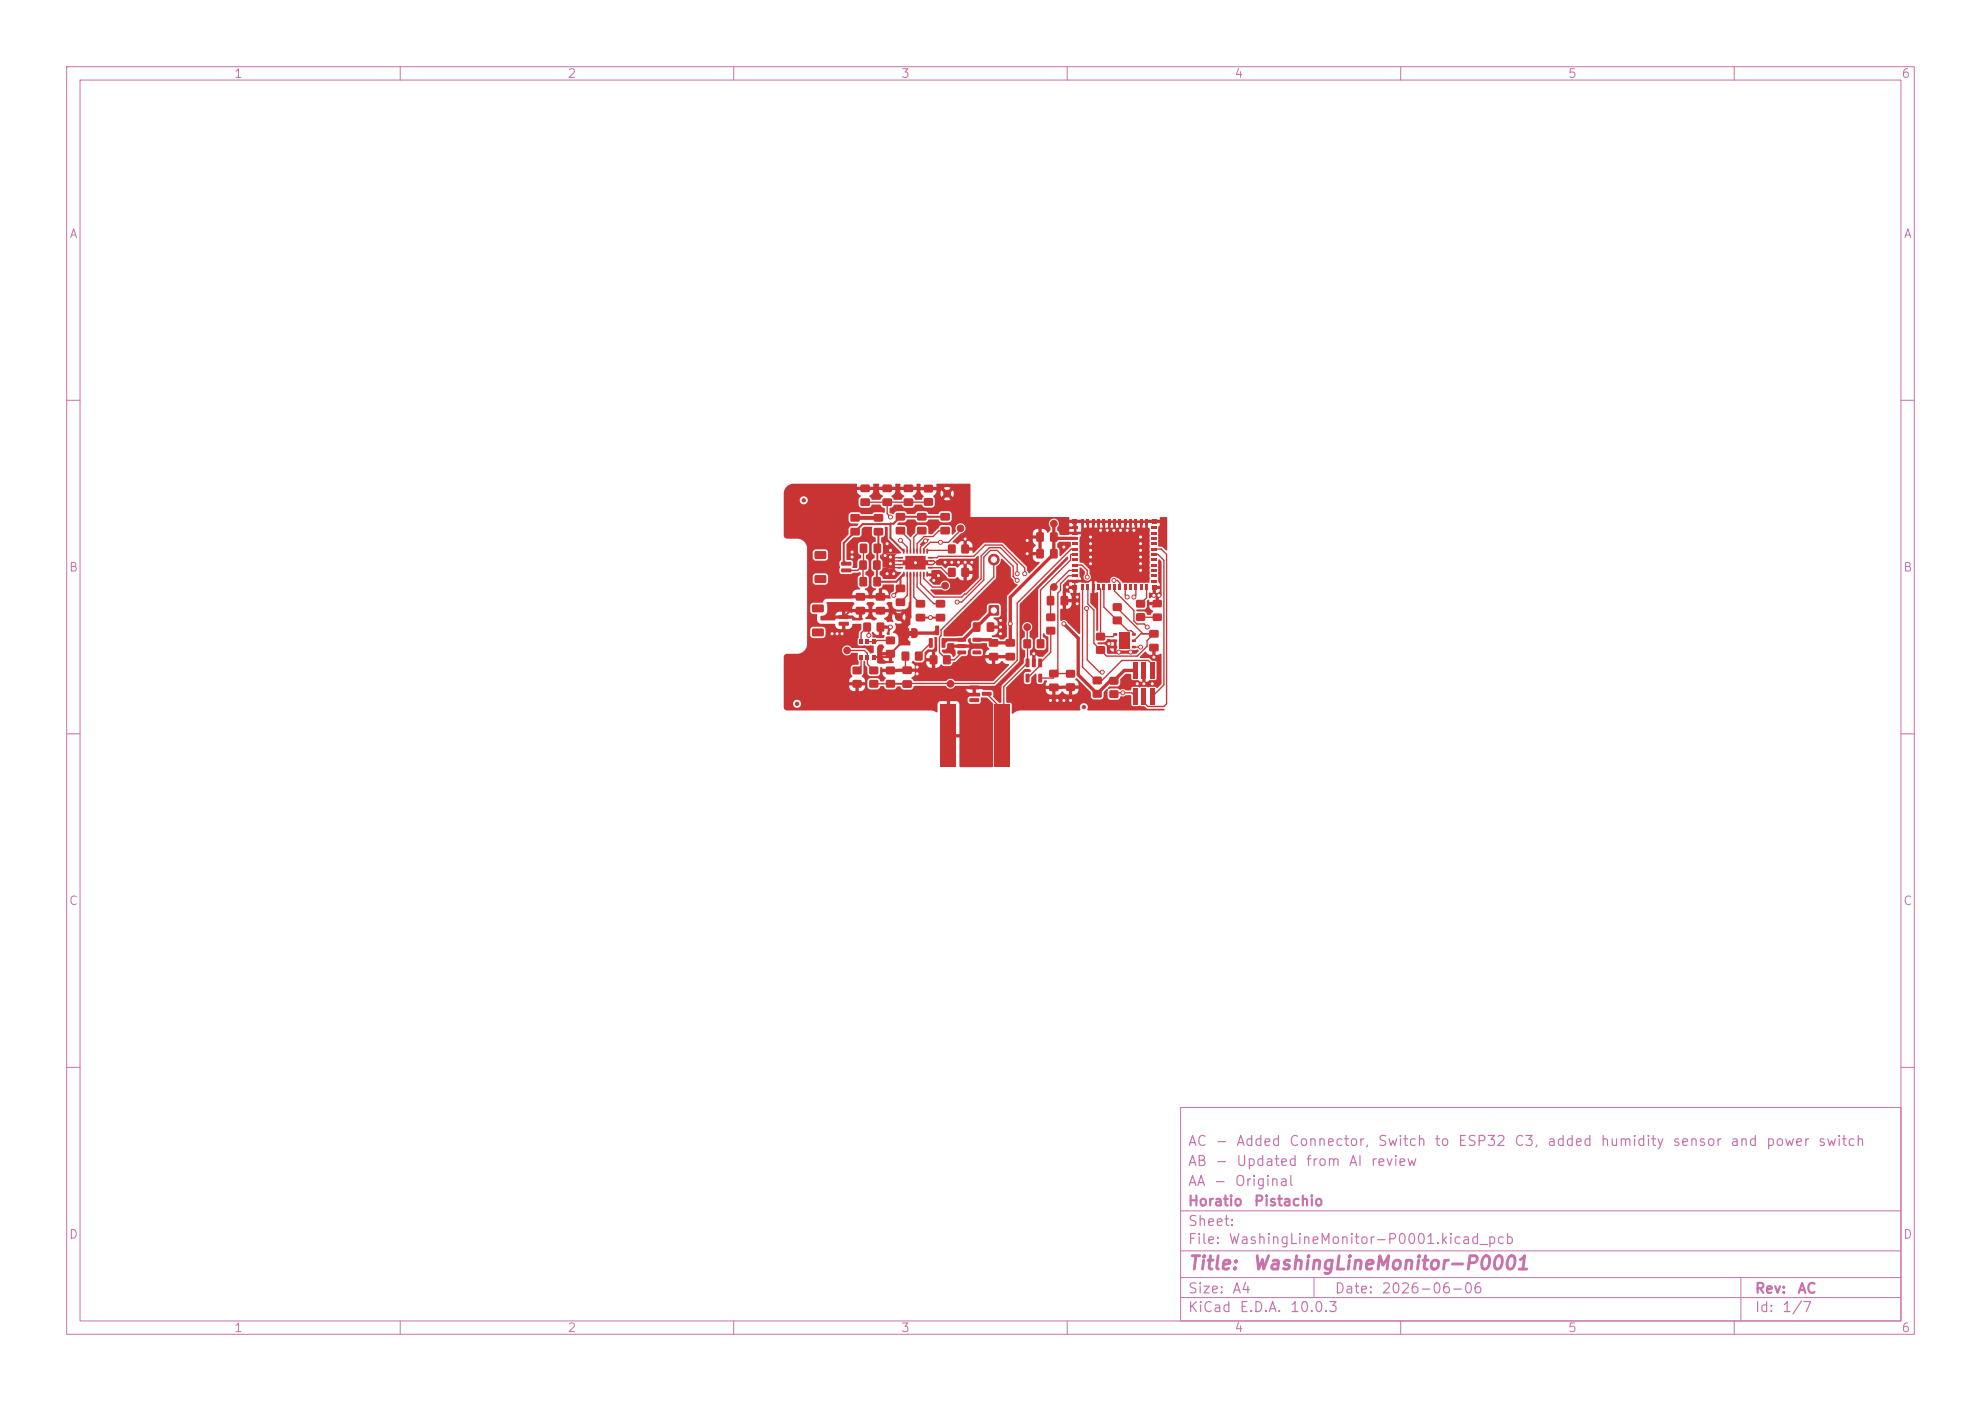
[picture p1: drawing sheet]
<svg xmlns="http://www.w3.org/2000/svg" width="297mm" height="210mm" viewBox="0 0 297 210" stroke-linecap="round" stroke-linejoin="round" font-family="sans-serif">
<defs><g id="words">
<g font-size="2" fill="#c872ab">
<text x="178" y="190.8">Title:</text>
<text x="187.7" y="190.8">WashingLineMonitor-P0001</text>
</g>
<g font-size="1.5" fill="#c872ab">
<text x="178" y="172.2">AC</text>
<text x="182.1" y="172.2">-</text>
<text x="185.2" y="172.2">Added</text>
<text x="193.2" y="172.2">Connector,</text>
<text x="206.5" y="172.2">Switch</text>
<text x="215" y="172.2">to</text>
<text x="218.5" y="172.2">ESP32</text>
<text x="226.9" y="172.2">C3,</text>
<text x="231.8" y="172.2">added</text>
<text x="239.9" y="172.2">humidity</text>
<text x="250.6" y="172.2">sensor</text>
<text x="259.3" y="172.2">and</text>
<text x="264.7" y="172.2">power</text>
<text x="272.5" y="172.2">switch</text>
<text x="178" y="178.2">AA</text>
<text x="178" y="175.2">AB</text>
<text x="181.9" y="178.2">-</text>
<text x="182.1" y="175.2">-</text>
<text x="185" y="178.2">Original</text>
<text x="185.2" y="175.2">Updated</text>
<text x="195.7" y="175.2">from</text>
<text x="202.1" y="175.2">AI</text>
<text x="205.4" y="175.2">review</text>
<text x="178" y="184.2">Sheet:</text>
<text x="178" y="181.2">Horatio</text>
<text x="187.9" y="181.2">Pistachio</text>
<text x="178" y="186.9">File:</text>
<text x="184.1" y="186.9">WashingLineMonitor-P0001.kicad_pcb</text>
<text x="178" y="197.1">KiCad</text>
<text x="178" y="194.3">Size:</text>
<text x="184.7" y="194.3">A4</text>
<text x="185.7" y="197.1">E.D.A.</text>
<text x="193.3" y="197.1">10.0.3</text>
<text x="200" y="194.3">Date:</text>
<text x="207" y="194.3">2026-06-06</text>
<text x="263" y="194.3">Rev:</text>
<text x="263" y="197.1">Id:</text>
<text x="267.1" y="197.1">1/7</text>
<text x="269.4" y="194.3">AC</text>
</g>
<g font-size="1.3" fill="#c872ab">
<text x="35" y="12">1</text>
<text x="85" y="12">2</text>
<text x="135" y="12">3</text>
<text x="185" y="12">4</text>
<text x="235" y="12">5</text>
<text x="285" y="12">6</text>
<text x="10.3" y="36">A</text>
<text x="285.4" y="36">A</text>
<text x="10.3" y="86">B</text>
<text x="285.3" y="86">B</text>
<text x="10.3" y="136">C</text>
<text x="285.3" y="136">C</text>
<text x="10.3" y="186">D</text>
<text x="285.3" y="186">D</text>
<text x="35" y="200">1</text>
<text x="85" y="200">2</text>
<text x="135" y="200">3</text>
<text x="185" y="200">4</text>
<text x="235" y="200">5</text>
<text x="285" y="200">6</text>
</g>
</g></defs>
<g fill="none" stroke="#c872ab" stroke-width=".15">
<path d="M10 10h277v190h-277zM12 12h273v186h-273zM60 10v2M110 10v2M160 10v2M210 10v2M260 10v2M10 60h2M285 60h2M10 110h2M285 110h2M10 160h2"/>
<path d="M177 166h108v32h-108zM285 160h2M60 198v2M110 198v2M160 198v2M177 194.5h108M177 191.5h108M177 187.5h108M177 181.5h108M197 191.5v3M210 198v2M260 198v2"/>
<path d="M261 191.5v6.5"/>
</g>
<g fill="#c83434">
<path d="M136.2 94.6h.5v.6h-.5z"/>
<path d="M153.5 95.9h1v1.2h-1z"/>
<path d="M155.5 95.9h1v1.2h-1z"/>
<path d="M157.5 82.3h1v1.4h-1z"/>
<path d="M155.4 82.3h1v1.4h-1z"/>
<path d="M128.3 88.9h1.4v1.1h-1.4z"/>
<path d="M128.3 91h1.4v1.1h-1.4z"/>
<path d="M128.9 81.5h1.1v1.4h-1.1z"/>
<path d="M131 81.5h1.1v1.4h-1.1z"/>
<path d="M164.4 96.9h1.2v1.1h-1.2z"/>
<path d="M164.4 94.9h1.2v1.1h-1.2z"/>
<path d="M141 79h1.4v1.1h-1.4z"/>
<path d="M141 76.9h1.4v1.1h-1.4z"/>
</g>
<circle cx="142.5" cy="102.5" r=".5" fill="#c83434" stroke="#c83434" stroke-width=".15"/>
<g fill="#c83434">
<path d="M157 89.4h1v1.3h-1z"/>
<path d="M159.1 89.4h1v1.3h-1z"/>
<path d="M157.3 100.4h1.4v1.1h-1.4z"/>
<path d="M157.3 102.5h1.4v1.1h-1.4z"/>
<path d="M135.3 102h1.4v1.1h-1.4z"/>
<path d="M135.3 99.9h1.4v1.1h-1.4z"/>
<path d="M132.9 95.5h1.2v1h-1.2z"/>
<path d="M132.9 97.5h1.2v1h-1.2z"/>
<path d="M138.6 74.7h1.2v1.1h-1.2z"/>
<path d="M138.6 72.7h1.2v1.1h-1.2z"/>
</g>
<circle cx="134.7" cy="92.5" r=".5" fill="#c83434" stroke="#c83434" stroke-width=".15"/>
<g fill="#c83434">
<path d="M132.9 102h1.2v1h-1.2z"/>
<path d="M132.9 100h1.2v1h-1.2z"/>
</g>
<circle cx="158" cy="88" r=".5" fill="#c83434" stroke="#c83434" stroke-width=".15"/>
<g fill="#c83434">
<path d="M134.7 85h.7v.2h-.7z"/>
<path d="M135.4 85.7h.2v.7h-.2z"/>
<path d="M135.9 85.7h.2v.7h-.2z"/>
<path d="M136.4 85.7h.2v.7h-.2z"/>
<path d="M136.9 85.7h.2v.7h-.2z"/>
<path d="M137.4 85.7h.2v.7h-.2z"/>
<path d="M137.9 85.7h.2v.7h-.2z"/>
<path d="M138.4 85.7h.2v.7h-.2z"/>
<path d="M138.9 85.7h.2v.7h-.2z"/>
<path d="M139.1 85h.7v.2h-.7z"/>
<path d="M139.1 83.5h.7v.2h-.7z"/>
<path d="M138.9 82.3h.2v.7h-.2z"/>
<path d="M138.4 82.3h.2v.7h-.2z"/>
<path d="M137.9 82.3h.2v.7h-.2z"/>
<path d="M137.4 82.3h.2v.7h-.2z"/>
<path d="M136.9 82.3h.2v.7h-.2z"/>
<path d="M136.4 82.3h.2v.7h-.2z"/>
<path d="M135.9 82.3h.2v.7h-.2z"/>
<path d="M135.4 82.3h.2v.7h-.2z"/>
<path d="M134.7 83.5h.7v.2h-.7z"/>
<path d="M134.7 84.5h.6l.1 .2h-.7z"/>
<path d="M139.1 84.5h.7v.2h-.7z"/>
<path d="M135.7 83.3h3.1v.7h.4v.7h-.4v.7h-3.1v-.7h-.4v-.7h.4z"/>
<path d="M134.7 84h.6l.1 .1-.7 .1z"/>
<path d="M139.1 84h.7v.1l-.7 .1z"/>
<path d="M128.9 86.5h1v1.4h-1z"/>
<path d="M131 86.5h1v1.4h-1z"/>
<path d="M166.4 101.5h1.2v1.1h-1.2z"/>
<path d="M166.4 103.5h1.2v1.1h-1.2z"/>
<path d="M139.3 95.7l.4-.1 .1 .1v1.3v.1l-.5-.1z"/>
<path d="M141.2 95.7l.4-.1 .1 .1v1.3v.1l-.5-.1z"/>
<path d="M140.2 93.8h.4l.2 .1v1.2l-.1 .1-.5-.1z"/>
</g>
<circle cx="127" cy="97.5" r=".5" fill="#c83434" stroke="#c83434" stroke-width=".15"/>
<g fill="#c83434">
<path d="M130.7 95.8h.6v.7h-.6z"/>
<path d="M129.8 95.8h.5v.7h-.5z"/>
<path d="M128.8 95.8h.6v.7h-.6z"/>
<path d="M128.8 98.2h.6v.7h-.6z"/>
<path d="M129.8 98.2h.5v.7h-.5z"/>
<path d="M130.7 98.2h.6v.7h-.6z"/>
<path d="M134.3 89.8h1.4v1h-1.4z"/>
<path d="M134.3 87.7h1.4v1h-1.4z"/>
</g>
<circle cx="120.5" cy="75" r=".25" fill="#c83434" stroke="#c83434" stroke-width=".15"/>
<g fill="#c83434">
<path d="M137.3 90h1.4v1h-1.4z"/>
<path d="M137.3 92.1h1.4v1h-1.4z"/>
</g>
<g fill="#c83434" stroke="#c83434" stroke-width=".15">
<circle cx="162.5" cy="106" r=".25"/>
<circle cx="158" cy="78.5" r=".5"/>
<circle cx="154" cy="94" r=".5"/>
</g>
<g fill="#c83434">
<path d="M125.8 92.2h1.4l.1 .5-.2 .1h-1.3l-.1-.1z"/>
<path d="M125.8 93.2h1.4l.1 .5-.2 .1h-1.3l-.1-.1z"/>
<path d="M121.8 90.7l1.6-.1 .1 .3v.7l-.2 .2h-1.4l-.2-.2z"/>
<path d="M121.8 94.3l1.6-.1 .1 .3v.7l-.2 .2h-1.4l-.2-.2z"/>
<path d="M170.4 90h1.2v1h-1.2z"/>
<path d="M170.4 92h1.2v1h-1.2z"/>
<path d="M129 72.7h1.4v1h-1.4z"/>
<path d="M129 74.8h1.4v1h-1.4z"/>
<path d="M135.4 94.3l.3-.1h.6v1.5l-.6-.1-.3-.1-.1-.3z"/>
<path d="M136.6 94.2h.7l.3 .3v.7l-.3 .4-.7 .1z"/>
<path d="M157.5 79.8h1v1.4h-1z"/>
<path d="M155.4 79.8h1v1.4h-1z"/>
<path d="M128.9 84h1v1.4h-1z"/>
<path d="M130.9 84h1.1v1.4h-1.1z"/>
<path d="M159.9 102.5h1.2v1h-1.2z"/>
<path d="M159.9 100.5h1.2v1h-1.2z"/>
</g>
<g fill="#c83434" stroke="#c83434" stroke-width=".15">
<circle cx="142" cy="74" r=".5"/>
<circle cx="141.7" cy="87.8" r=".5"/>
</g>
<g fill="#c83434">
<path d="M163.9 103.5h1.2v1h-1.2z"/>
<path d="M163.9 101.5h1.2v1h-1.2z"/>
<path d="M127.5 79.2h1.4v1h-1.4z"/>
<path d="M127.5 77.1h1.4v1h-1.4z"/>
<path d="M139.4 98.3h1.1v1.2h-1.1z"/>
<path d="M141.4 98.3h1.1v1.2h-1.1z"/>
<path d="M143.6 95.6h1.2v.5l-.1 .1h-1.1l-.1-.1z"/>
<path d="M143.6 96.6h1.2v.5l-.1 .1-1.1-.1-.1-.1z"/>
<path d="M143.6 97.5h1.2v.5l-.1 .1h-1.1l-.1-.1z"/>
<path d="M145.8 97.5h1.2l.1 .5-.1 .1h-1.1l-.1-.1z"/>
<path d="M145.8 95.6h1.2l.1 .5-.1 .1h-1.1l-.1-.1z"/>
<path d="M172.3 94.5h1.4v1h-1.4z"/>
<path d="M172.3 96.6h1.4v1h-1.4z"/>
<path d="M156.9 94h1.3v1.1h-1.3z"/>
<path d="M156.9 92h1.3v1.1h-1.3z"/>
<path d="M131.5 93.4h1v1.2h-1z"/>
<path d="M129.5 93.4h1v1.2h-1z"/>
<path d="M155.7 98.7h.4l.1 .1v1.1v.1l-.5-.1z"/>
<path d="M154.7 98.7h.4l.2 .1v1.1l-.1 .1-.5-.1z"/>
<path d="M153.8 98.7h.4l.1 .1v1.1v.1l-.5-.1z"/>
<path d="M153.8 101h.4l.1 .1v1.1v.1l-.5-.1z"/>
<path d="M155.7 101h.4l.1 .1v1.1v.1l-.5-.1z"/>
<path d="M131.3 88.9h1.4v1.1h-1.4z"/>
<path d="M131.3 91h1.4v1.1h-1.4z"/>
<path d="M148.3 90.8h1.4v1.4h-1.4z"/>
</g>
<circle cx="149" cy="83.9" r=".8" fill="#c83434" stroke="#c83434" stroke-width=".15"/>
<g fill="#c83434">
<path d="M131 77.1h1.4v1h-1.4z"/>
<path d="M131 79.2h1.4v1h-1.4z"/>
<path d="M148 93.3h1v1.4h-1z"/>
<path d="M145.9 93.3h1v1.4h-1z"/>
<path d="M135.5 72.7h1.4v1h-1.4z"/>
<path d="M135.5 74.8h1.4v1h-1.4z"/>
<path d="M148.3 97.9h1.3v1.1h-1.3z"/>
<path d="M148.3 95.8h1.3v1.1h-1.3z"/>
<path d="M127.9 102h1.2v1h-1.2z"/>
<path d="M127.9 100h1.2v1h-1.2z"/>
<path d="M172.9 90h1.2v1h-1.2z"/>
<path d="M172.9 92h1.2v1h-1.2z"/>
<path d="M150.8 95.8h1.3v1.1h-1.3z"/>
<path d="M150.8 97.9h1.3v1.1h-1.3z"/>
</g>
<circle cx="144" cy="79.2" r=".5" fill="#c83434" stroke="#c83434" stroke-width=".15"/>
<g fill="#c83434">
<path d="M149.2 105.6h2.2v9.4h-2.2z"/>
<path d="M144.2 85.2h1v1.2h-1z"/>
<path d="M142.2 85.2h1v1.2h-1z"/>
<path d="M140.3 90h1.4v1h-1.4z"/>
<path d="M140.3 92.1h1.4v1h-1.4z"/>
<path d="M166.9 90.5h1.2v1h-1.2z"/>
<path d="M166.9 92.5h1.2v1h-1.2z"/>
<path d="M137.5 79h1.4v1.1h-1.4z"/>
<path d="M137.5 76.9h1.4v1.1h-1.4z"/>
<path d="M160.8 78.9h.8v.4h-.8z"/>
<path d="M160.8 79.7h.8v.4h-.8z"/>
<path d="M160.8 80.5h.8v.4h-.8z"/>
<path d="M160.8 81.3h.8v.4h-.8z"/>
<path d="M160.8 82.1h.8v.4h-.8z"/>
<path d="M160.8 82.9h.8v.4h-.8z"/>
<path d="M160.8 83.7h.8v.4h-.8z"/>
<path d="M160.8 84.5h.8v.4h-.8z"/>
<path d="M160.8 85.3h.8v.4h-.8z"/>
<path d="M160.8 86.1h.8v.4h-.8z"/>
<path d="M160.8 86.9h.8v.4h-.8z"/>
<path d="M162.1 87.6h.4v.8h-.4z"/>
<path d="M162.9 87.6h.4v.8h-.4z"/>
<path d="M163.7 87.6h.4v.8h-.4z"/>
<path d="M164.5 87.6h.4v.8h-.4z"/>
<path d="M165.3 87.6h.4v.8h-.4z"/>
<path d="M166.1 87.6h.4v.8h-.4z"/>
<path d="M166.9 87.6h.4v.8h-.4z"/>
<path d="M167.7 87.6h.4v.8h-.4z"/>
<path d="M168.5 87.6h.4v.8h-.4z"/>
<path d="M169.3 87.6h.4v.8h-.4z"/>
<path d="M170.1 87.6h.4v.8h-.4z"/>
<path d="M170.9 87.6h.4v.8h-.4z"/>
<path d="M171.7 87.6h.4v.8h-.4z"/>
<path d="M172.6 86.9h.8v.4h-.8z"/>
<path d="M172.6 86.1h.8v.4h-.8z"/>
<path d="M172.6 85.3h.8v.4h-.8z"/>
<path d="M172.6 84.5h.8v.4h-.8z"/>
<path d="M172.6 83.7h.8v.4h-.8z"/>
<path d="M172.6 82.9h.8v.4h-.8z"/>
<path d="M172.6 82.1h.8v.4h-.8z"/>
<path d="M172.6 81.3h.8v.4h-.8z"/>
<path d="M172.6 80.5h.8v.4h-.8z"/>
<path d="M172.6 79.7h.8v.4h-.8z"/>
<path d="M172.6 78.9h.8v.4h-.8z"/>
<path d="M171.7 77.8h.4v.8h-.4z"/>
<path d="M170.9 77.8h.4v.8h-.4z"/>
<path d="M170.1 77.8h.4v.8h-.4z"/>
<path d="M169.3 77.8h.4v.8h-.4z"/>
<path d="M168.5 77.8h.4v.8h-.4z"/>
<path d="M167.7 77.8h.4v.8h-.4z"/>
<path d="M166.9 77.8h.4v.8h-.4z"/>
<path d="M166.1 77.8h.4v.8h-.4z"/>
<path d="M165.3 77.8h.4v.8h-.4z"/>
<path d="M164.5 77.8h.4v.8h-.4z"/>
<path d="M163.7 77.8h.4v.8h-.4z"/>
<path d="M162.9 77.8h.4v.8h-.4z"/>
<path d="M162.1 77.8h.4v.8h-.4z"/>
<path d="M164.4 81l.6-.6h.9v1.5h-1.5z"/>
<path d="M164.4 82.4h1.5v1.4h-1.5z"/>
<path d="M164.4 84.4h1.5v1.4h-1.5z"/>
<path d="M166.4 80.4h1.4v1.5h-1.4z"/>
<path d="M166.4 82.4h1.4v1.4h-1.4z"/>
<path d="M166.4 84.4h1.4v1.4h-1.4z"/>
<path d="M168.4 80.4h1.4v1.5h-1.4z"/>
<path d="M168.4 82.4h1.4v1.4h-1.4z"/>
<path d="M168.4 84.4h1.4v1.4h-1.4z"/>
<path d="M172.7 77.8h.7v.7h-.7z"/>
<path d="M172.7 87.7h.7v.7h-.7z"/>
<path d="M160.8 87.7h.7v.7h-.7z"/>
<path d="M160.8 77.8h.7v.7h-.7z"/>
<path d="M132.4 72.7h1.3v1h-1.3z"/>
<path d="M132.4 74.8h1.3v1h-1.3z"/>
<path d="M166.9 94.9h.5l.1 .3-.5 .1z"/>
<path d="M166.9 95.9h.5l.1 .3h-.5z"/>
<path d="M166.9 96.8h.5l.1 .3-.5 .1z"/>
<path d="M169.7 96.8h.5l.1 .3-.5 .1z"/>
<path d="M169.7 95.9h.5l.1 .3h-.5z"/>
<path d="M169.7 94.9h.5l.1 .3-.5 .1z"/>
<path d="M167.9 94.9h1.4v2.4h-1.4z"/>
<path d="M169.9 103.2h.7v2.4h-.7z"/>
<path d="M169.9 99.3h.7v2.4h-.7z"/>
<path d="M171.1 103.2h.8v2.4h-.8z"/>
<path d="M171.1 99.3h.8v2.4h-.8z"/>
<path d="M172.4 103.2h.7v2.4h-.7z"/>
<path d="M172.4 99.3h.7v2.4h-.7z"/>
<path d="M145.4 102.8h1.3l.1 .5-.2 .1-1.2-.1-.1-.1z"/>
<path d="M145.4 104.7h1.3l.1 .5-.2 .1-1.2-.1-.1-.1z"/>
<path d="M147.2 103.7h1.4l.1 .5-.2 .1h-1.2l-.1-.1z"/>
<path d="M137.2 97.7h1.1v1.3h-1.1z"/>
<path d="M135.2 97.7h1.1v1.3h-1.1z"/>
<path d="M126.1 84.2h1.5v.5l-.1 .1h-1.3l-.1-.1z"/>
<path d="M126.1 85.2h1.5v.5l-.1 .1h-1.3l-.1-.1z"/>
<path d="M122.2 82.7l1.5-.1 .2 .3v.7l-.3 .2h-1.3l-.2-.2z"/>
<path d="M122.2 86.3l1.5-.1 .2 .3v.7l-.3 .2h-1.3l-.2-.2z"/>
<path d="M134.3 79h1.4v1.1h-1.4z"/>
<path d="M134.3 76.9h1.4v1.1h-1.4z"/>
<path d="M144.2 81.7h1v1.2h-1z"/>
<path d="M142.2 81.7h1v1.2h-1z"/>
</g>
<circle cx="119.5" cy="105.5" r=".25" fill="#c83434" stroke="#c83434" stroke-width=".15"/>
<g fill="#c83434">
<path d="M130.4 100h1.2v1h-1.2z"/>
<path d="M130.4 102h1.2v1h-1.2z"/>
<path d="M141.1 105.6h2.2v9.4h-2.2z"/>
</g>
<g fill="#c83434" stroke="#c83434" stroke-width=".15">
<circle cx="159.5" cy="93.5" r=".3"/>
<circle cx="151.5" cy="93.5" r=".3"/>
<circle cx="137.2" cy="84.4" r=".3"/>
<circle cx="170.5" cy="102.5" r=".3"/>
<circle cx="126.2" cy="95" r=".3"/>
<circle cx="173" cy="98.5" r=".3"/>
<circle cx="171" cy="85.5" r=".3"/>
<circle cx="144.7" cy="84.3" r=".3"/>
<circle cx="169" cy="79.5" r=".3"/>
<circle cx="127.8" cy="82.8" r=".3"/>
<circle cx="145.7" cy="84.3" r=".3"/>
<circle cx="159.5" cy="105" r=".3"/>
<circle cx="159.5" cy="82" r=".3"/>
<circle cx="169.5" cy="97.8" r=".3"/>
<circle cx="150" cy="95" r=".3"/>
<circle cx="154" cy="81" r=".3"/>
<circle cx="155" cy="98" r=".3"/>
<circle cx="161.5" cy="90.5" r=".3"/>
<circle cx="160.5" cy="105" r=".3"/>
<circle cx="165" cy="79.5" r=".3"/>
<circle cx="150" cy="94" r=".3"/>
<circle cx="132.7" cy="83.3" r=".3"/>
<circle cx="133.5" cy="83.5" r=".3"/>
<circle cx="144.7" cy="80.8" r=".3"/>
<circle cx="137.5" cy="100" r=".3"/>
<circle cx="163.5" cy="80.5" r=".3"/>
<circle cx="173.7" cy="89.3" r=".3"/>
<circle cx="163.5" cy="82.5" r=".3"/>
<circle cx="171" cy="83.5" r=".3"/>
<circle cx="127.8" cy="83.5" r=".3"/>
<circle cx="171" cy="80.5" r=".3"/>
<circle cx="170" cy="79.5" r=".3"/>
<circle cx="133" cy="86" r=".3"/>
<circle cx="142.7" cy="84.3" r=".3"/>
<circle cx="171" cy="84.5" r=".3"/>
<circle cx="163.5" cy="84.5" r=".3"/>
<circle cx="172.7" cy="102.5" r=".3"/>
<circle cx="171.5" cy="102.5" r=".3"/>
<circle cx="160" cy="88" r=".3"/>
<circle cx="134" cy="86" r=".3"/>
<circle cx="140.7" cy="86.3" r=".3"/>
<circle cx="137.5" cy="101" r=".3"/>
<circle cx="171" cy="81.5" r=".3"/>
<circle cx="138.8" cy="81.1" r=".3"/>
<circle cx="161.5" cy="89.5" r=".3"/>
<circle cx="133.5" cy="94" r=".3"/>
<circle cx="141.7" cy="84.3" r=".3"/>
<circle cx="150" cy="93" r=".3"/>
<circle cx="171" cy="82.5" r=".3"/>
<circle cx="133" cy="81.5" r=".3"/>
<circle cx="168" cy="79.5" r=".3"/>
<circle cx="166.2" cy="96.5" r=".3"/>
<circle cx="133.5" cy="84.5" r=".3"/>
<circle cx="166" cy="79.5" r=".3"/>
<circle cx="140" cy="87" r=".3"/>
<circle cx="157.5" cy="105" r=".3"/>
<circle cx="158.5" cy="105" r=".3"/>
<circle cx="173" cy="89.3" r=".3"/>
<circle cx="167" cy="79.5" r=".3"/>
<circle cx="125.5" cy="95" r=".3"/>
<circle cx="163.5" cy="81.5" r=".3"/>
<circle cx="143.7" cy="84.3" r=".3"/>
<circle cx="124.8" cy="95" r=".3"/>
<circle cx="154" cy="83" r=".3"/>
<circle cx="163.5" cy="83.5" r=".3"/>
<circle cx="167.8" cy="97.8" r=".3"/>
<circle cx="133.5" cy="82.5" r=".3"/>
<circle cx="139.5" cy="92.6" r=".3"/>
<circle cx="134" cy="89.3" r=".3"/>
<circle cx="133.5" cy="77.5" r=".3"/>
<circle cx="135" cy="81" r=".3"/>
<circle cx="169" cy="89.5" r=".3"/>
<circle cx="152.5" cy="86" r=".3"/>
<circle cx="167" cy="87" r=".3"/>
<circle cx="153.6" cy="86" r=".3"/>
<circle cx="141" cy="81.3" r=".3"/>
<circle cx="163" cy="86.5" r=".3"/>
<circle cx="165.2" cy="100.8" r=".3"/>
<circle cx="168.3" cy="103.8" r=".3"/>
<circle cx="162.9" cy="91.2" r=".3"/>
<circle cx="170" cy="89.5" r=".3"/>
<circle cx="130.2" cy="95.3" r=".3"/>
<circle cx="143.5" cy="90.3" r=".3"/>
<circle cx="152.5" cy="87" r=".3"/>
<circle cx="172" cy="94" r=".3"/>
<circle cx="171" cy="97" r=".3"/>
</g>
<g fill="none" stroke="#c83434" stroke-width=".2">
<path d="M133 75.3v1.7l.5 .5M135 79.5l1.5 1.5v1.7M138 79.5l-1 1v2.2M139.2 75.2l-9.5 .1M141.7 79.5h-.9l-.9 .9h-1.3l-1.1 1.1v1.2M144.2 79.3l-2 2h-2.8l-.9 .9v.5M127 97.5h2.6l.5 .5v1.6l.9 .9M129.1 98.5v1.4l-.6 .6M129.4 84.7v2.5M129.5 82.2v2.4l-.9 .9h-1.7M130.2 95.3v-1l-.2-.3-.9 .9v1.3M133.5 85l.1 .1h1.5"/>
<path d="M133.5 96h-2l-.2 .2h-1.2M134 84l1.1 .1M134 83.5l.1 .1h1M134 84.5l.1 .1h1M135 81l1 1v.6M135.8 98.4v1.8l.2 .3M136 86.1v3.2l-1 1M137 86v3.5l1 1M137.5 98.4h.4M137.5 86v2l2.5 2.5h1M138 86v1.5l2 2h4.2l.4-.4h.2l2.3-2.3v-3.5l1.2-1.2h1.7l2.5 2.5v1.4M138.5 86v.7l1.3 1.3h1.9"/>
<path d="M138.8 81.1v.1l-.8 .8v.7M139 86l.3 .3h1.4M139.4 85.1h1.7l.9 .9h.5M139.4 84.1h.6l.2 .2M139.4 83.6h1.1l.2-.2h5.3l1.7-1.7h2.5l3.4 3.4v.9M139.5 96.4l-1.9 2M140.2 84.3l-.3 .3h-.5M140.2 84.3h1M142.5 82.5h-3.3l-.2 .2M149 83.9v2.6l-7.9 7.9v.9l-.2 .2v2.3l1.1 1.1h1.1l1.1-1.1M152.5 87l-.6-.6v-1.5l-2.4-2.4h-1l-1 1v3.4l-3.3 3.4h-.7M154 94v5.4l-3.5 3.5v5.1"/>
<path d="M155 98v1.4M157.5 94.5v3.3l-1.6 1.6v.3l-1.9 1.9M161.2 83.1h-.6l-.1 .1v.8l-4.5 4.5v8M161.2 86.3h-1l-1.2 1.2v1l-.4 .4v11.5l-.6 .6h2.5M161.2 87.1l-.1 1M161.2 85.5h-.9l-2.8 2.8v4.2M161.2 82.3h-.6l-8.1 8.1v8.6l-3.5 3.5h-15.4M161.2 84.7h1l.8 .8v1M162.3 88v12l2 2h.9l3-3h4l.6 .6v.9M162.9 91.2l.1 .1v7.6l1.8 1.9h.4M163.1 88v2.6l.9 .9v4.9l1.9 2h4.6l1.5-1.5v-.9l1-1M164.7 88l.3 .3v7.1h1.9l.3-.3"/>
<path d="M165.5 88v3l2 2M167 87h.5l.4 .4v.6M167.1 88v.6l2.9 2.9v1.6l.4 .4h1.1l.5 .5M167.5 91v.2l3.8 3.8M167.5 92.9l1.6 1.7h.5l.4 .3v.2M168.7 88v1.2l.3 .3M170 97h1M170.3 88v1.2l-.3 .3M171 92.5h2.5M171.9 88v1.6l-.9 .9M172.5 95h-1.4l-1.1 1.1M172.8 91h.2"/>
<path d="M173 83.1h.6l.9 .9v18.7l-1.7 1.7M173 82.3h1.1l.8 .8v22.4l-.4 .4h-2.4l-.6-.6v-.9M136.1 102.5h-.1h-5M147.9 104l2.6 2.6M158 101.5l-.1 .1h-2M167 104.1l.2-.2h2.5l.5 .5"/>
</g>
<path d="M158 78.5v4.5l-6.5 6.5v6.9h-2.5l-.5-.5h-2M140.5 94.5l-.4 .4h-3M144.1 95.9h.1M146.4 93.9l-2 2h-2.5l-.5 .5M149 91.5l-2.6 2.5M158 80.5l.2 .2h3M159.5 93.5l2.1 2.2v5.5l2.9 2.8 1.9-1.9h.6l1.5-1.6h1.7" fill="none" stroke="#c83434" stroke-width=".5"/>
<path d="M131.7 79.7v2.3l-.2 .2v5h2.9l1.1-1.1M133.5 78.5v2.1l2 2M133.5 78.5l-4.2 .1-2.8 2.8v2.7l.4 .4M141 77.5h-6l-1 1h-.5M126 92.5h.5l1-1h8l1 1M132 91.5v.5M135 86.6v1.6l-1 1.1M136.5 92.5l-.7 .7v2.5l-2.8 2.8h-2M136.5 86v6.5M138 92.6h3" fill="none" stroke="#c83434" stroke-width=".3"/>
<path d="M128.2 77.6h3.5" fill="none" stroke="#c83434" stroke-width=".6"/>
<g fill="#c83434">
<path d="M131.8 96.6l.6 .1a.38 .38 0 0 1 0 .6l-.1 .5h1.1l.1 .2 .2 .1 .1 1h.2v.2l-1.4 .2h-.7l-.4-.1v-1h.8a.78 .78 0 0 0 .9 .7v-.8h-.9v.1h-.8v-1.4z"/>
<path d="M123.9 90.3h4l.2 .2-.3 .4v.4h2.4v-.4l-.3-.4 .2-.2h.8l.2 .1-.3 .5v.4h2.4v-.4l-.3-.3v-.2l.2-.1h.6l.1 .1a.96 .96 0 0 0 .6 1.1l-.2 .1 .6 .5 .5-.5-.2-.1 .1-.1a.87 .87 0 0 0 1-1.1h.2l.1 .1v3.2l-.4 .4v1.7l.1 .3 .3 .2v.5h-1.8v-1.1a.98 .98 0 0 0-.8-.8v-.1a.93 .93 0 0 0 .3-1.2h.6l.5-.1-.9-.9h.7l.5 .5 .2-.4-.1-.4-.1-.2-.5 .5h-.7l-.5-.5a1.24 1.24 0 0 0 0 1.2h-.5a.37 .37 0 0 1-.6-.2 .2 .2 0 0 1-.2-.1 .2 .2 0 0 1 0-.3 .76 .76 0 0 0 .6-.8h-2.4v.1a1.03 1.03 0 0 0 .7 .8l-.4 .3-.6-.2h-.7a.36 .36 0 0 1 .3-.5l.1-.5h-1v.8a.13 .13 0 0 1 .2 .1 .13 .13 0 0 1-.1 .2l-.2 .1h-1.2l-.1-.1v-.2h-2h-.6v.3h-2.1l-.1-.6 .5-.1h4.3l.4 .3h.6v-.8h-1l-.2 .1-.4-.2h-.4v.6h-.6v-.6h-.4l-.4 .2-.2 .4h-1.7l.4-.3 .1-.3v-.9z"/>
<path d="M132.2 83.1l2.3-.1a.68 .68 0 0 0-.3 .8v1.5l-1.9-.3v-.9l-.3-.3z"/>
<path d="M117.9 73l.5-.4 .6-.1h9.4l.1 .1v.4h2.4v-.4l.1-.1h.8v.5h2.4v-.4l.1-.1h.6l.1 .5h2.4v-.4l.5-.1 .1 .1v.4h2.4v-.4l.1-.1h4.9l.1 .1v4.9h14.7l.1 .1v.3h1.7l.1 .1h10l.1-.1h1.7l.1-.4h.9l.1 4.9-.1 .1-.7-.5-.5-.1-.1-.1v-2.3l.1-.5 .1-.3 .1-.3h-1.8v.7h.2l.1 .4v7.2l-.1 .6-3.9 .1-.9-.8a.62 .62 0 0 0-.7-.1 .62 .62 0 0 0-.3 .7l-.2 .1-1.2 .1-.5-.1-.5-.2v1.8l.4-.2 .1 .2v5.5l-.1 .2-.1-.2v-3l-.9-1.1v-1.3l.2-.1v-1.8l-.5 .2-.5 .1-2.4-.1v.5h.7l.2 .3h.2v.8l.4-.1 .1 .1v6.1h-.2l-1.7-1.7a.58 .58 0 0 0-.8-.2l-.2-.1v-1.7h.1h.7a.78 .78 0 0 0 .9-1h-.9v1h-.5v-2.5h.5v1h.9v-.4l-.3-.4 .1-.1h.4v-.6h-.6l.1 .5-.1 .1-1-.1 .1-1.1 .8-.8h1.9l-.2-.5v-1.3h.2l.5 .5v.4a.58 .58 0 0 0 0 .9 .58 .58 0 0 0 .9 0 .58 .58 0 0 0-.1-.9l-.1-.7-.9-.9-.6-.2v-3.1l.1-.5 .2-.5-3.2 .1-.4-.9h1.8v.4h1.8v-.6h9.6v-.7h-.4v.7h-.4v-.7h-.4v.7h-.4v-.7h-.4v.7h-.4v-.7h-.4v.7h-.4v-.7h-.4v.7h-.4v-.7h-.4v.7h-.4v-.7h-.4v.7h-.4v-.7h-.4v.7h-.4v-.7h-.4v.7h-.4v-.7h-.4v.7h-.4v-.7h-.4v.7h-.4v-.7h-.4v.7h-.4v-.7h-.7v1.3h-.4v-.4h-2.5l.3-.8h1.5v.4h.6v-.5h-.6v.1h-1.5v-.1a.77 .77 0 0 0-1.2-.5 .77 .77 0 0 0-.1 1.2v.5l-.4 .3-.1-.1a.78 .78 0 0 0-.8-.5v3.6l-.3 .1-.1 .2-1 .1v.2a.86 .86 0 0 0 1.1 .8l-.1 .1-1.6 1.5-.2-.3-.1-.7-2.4-2.4h3.3v.2h.9v-2h-.9l.1 .6 .4 .4-.4 .5-.1 .3h-3.3l-1.3-1.2-2.7 .1-1.6 1.5-.1-.1v-.3h-1l-.1-.2-.2-.1v-.2h1.3v-.2a.75 .75 0 0 0-.9-.7v.9h-.4v-.9l-.5 .1-.4 .4-.8-.4 1.2-1.2h10.8v.3h.9v-1l-.6 .1-.3 .6h-10.8a.76 .76 0 0 0 .7-1 .76 .76 0 0 0-1-.5 .76 .76 0 0 0-.4 1.1l-.6 .5v-.1v-.9l-.2-.3-.3-.1h-1.1l-.2 .1-.2 .4-.9 .8-.5 .1-.1-.1v-.9l-.2-.3-.3-.1h-1a.49 .49 0 0 0-.5 .5v.6l-.7 .7-.5-.5v-.9l-.2-.3-.2-.1h-1l-.1-.2 .3-.2 .9-.1 .4-.3h1l.3 .3 .3 .1h1.1l.5-.4h1.3l.5 .4h1.2l.2-.1 .2-.3-.1-1-.3-.3h-1.1l-.3 .2-.2 .3h-1.4l-.5-.5h-1.1l-.3 .2-.2 .3h-1.1l-.5-.5h-1.1l-.3 .2-.3 .3-.5-.2v-.7a.92 .92 0 0 0 .7-.6h1l.3 .4 .3 .1h1.1l.5-.5h.9l.4 .5h1.2l.2-.2 .1-.2 .1-.8h1.3l.4 .1 .6-.1-.5-.5-.5 .5h-1.3l-.3-.5 .4-.5h.7l.1 .6 .5-.5h.8l.5 .5 .1-.4-.1-.6-.5 .5h-.8l-.5-.5-.1 .4h-.7l.1-.4h-2.4a.91 .91 0 0 0 .5 .9l-.4 .5h-.8l-.4-.4a.24 .24 0 0 1 0-.3 .24 .24 0 0 1 .2-.1l.3-.2v-.4h-2.4a.86 .86 0 0 0 .6 .8l-.5 .6h-1l-.4-.4a.24 .24 0 0 1 0-.3 .24 .24 0 0 1 .3-.1l.2-.2v-.4h-2.4a.86 .86 0 0 0 .6 .8l-.5 .6h-1.1l-.4-.4a.24 .24 0 0 1 0-.3 .24 .24 0 0 1 .2-.1l.3-.2v-.4h-2.4a.86 .86 0 0 0 .6 .8l-.4 .6v.8l.3 .4h1.3l.2-.1 .2-.4h1.2l.3 .4 .4 .2 .1 .6-.2 .1-.3-.1h-1.1l-.4 .3h-1.5l-.5-.3h-1.2l-.3 .4 .1 1 .3 .3h1l.1 .1-.2 .2-.8 .1a.49 .49 0 0 0-.5 .4v.8l-1.1 1.2v2.6l-.3 .4 .2 .7-.2 .7 .2 .3 .2 .1h1.3l.4-.2 1.1-.1v.4l-.3 .2-.1 .3v1.1l.4 .5-.8 .2a.75 .75 0 0 0-.4 .7h2.4v-.1a.89 .89 0 0 0-.5-.7v-.2a.5 .5 0 0 0 .6-.5v-1.1l-.2-.2-.3-.2-.1-.4 .5-.5v-1.2l-.4-.4v-.4l.5-.5v-1.2l-.1-.2-.3-.2h-.8a.49 .49 0 0 0-.5 .5v1.1l.2 .2 .3 .2v.4l-.1 .1a.49 .49 0 0 0-.5 .5v.9h-.6l-.1-.1 .1-.3-.1-.6-.2-.1-.7-.1v-2.3l1-1 .9-.1 .2-.1 .2-.3v-.8l.3-.3h1.2l.1 .1-.1 1 .2 .3 .4 .2v.5l-.5 .3-.1 .3v1.1l.4 .4v.4l-.5 .5v1.2l.5 .5-.1 .4-.3 .4v1.1l.1 .3 .5 .2v.2a.76 .76 0 0 0-.5 .8h2.4v-.2a.81 .81 0 0 0-1-.6v.8h-.4v-1a.69 .69 0 0 0 .6-.6h1.6l-.1 1.1a.58 .58 0 0 0-.4 .7l.1 .2-.2 .1h-9.4a.75 .75 0 0 0-.6 .6h-1.5l-.3 .2-.1 .3v1l.4 .2 .6 .1v.9l.3 .4 .3 .1h2l.1 .3a.65 .65 0 0 0 .6 .5h.4l.1-.7 .1-.1 .3 .1 .1 .7h.4a.95 .95 0 0 0 .6-.8l1.3 .1v.7l-.3 .5-.1 .7-.1 .3 .1 .9 2.3 .1v1l-.1 .1-.4 .1-.9-.9h-1.9a.78 .78 0 0 0-1.2-.2 .78 .78 0 0 0 0 1.2 .78 .78 0 0 0 1.2-.2h.8l.1 .1v.9l.1 .2v.5h-.1h-.6a.49 .49 0 0 0-.5 .5l.1 .9 .2 .3-.4 .5-.1 .4h2.4a.91 .91 0 0 0-.5-.8l.2-.4 .1-1.8 .1-.2 .1 .2v.5l.3 .4 .1 1 .3 .2 1.1 .1 .3-.2 .1-.2 .1-.9v-.1h.2l.1 .2h4.9a1.03 1.03 0 0 0-.5-.8h2.2v.1a.76 .76 0 0 0 .8 .6v-1h-.8v.3h-2.2v-.1l.2-.2 .4 .2 1-.1 .3-.3v-.5h.3v.3h.8v-1l-.6 .2-.2 .5h-.3v-.5l.5-.6 .6 .1 .3-.2 .1-1.6 .1-.1h.2l.1 .1v2v.1h-.3v2.4l.4-.1 .5-.4 .4 .2h.9l.3-.1 .2-.4 .4-.1 .4-.4h4v.1a.8 .8 0 0 0 1 .6v-.8h-1v.1h-4l.4-.4 .8-.1 .2-.2v-.5h.4l.1 .5 .2 .2h1.3l.3-.3v-.5l-.3-.2h-1.3l-.3 .3h-.4l.2-.5h-2.3l.3 .5v.5l-.4 .4-.3-.5-1.1-.1-.3-.3v-.2l.5-.1 .2-.1 .1-.7 .2-.1h.7l.1 .2h2.3l-.2-.6 .3-.4 .1 .1 .1 .5 .2 .2h2.2v.5l.3 .3-.1 .2a.76 .76 0 0 0-.5 .8h3.7l.1 .4-.1 .1h-2.2v.8a.98 .98 0 0 0 1-.4h.1a1.05 1.05 0 0 0 1 .5v.1l-2.4 2.4h-5.7a.87 .87 0 0 0-1.4 0h-4.7l-.4-.4a.23 .23 0 0 1 0-.2 .23 .23 0 0 1 .2-.1l.3-.3v-.4l-4.9 .1a.91 .91 0 0 0 .5 .8l-.4 .5h-.4l-.2-.3-.2-.1h-1.3l-.2 .3v1.1l.3 .2 1.1 .1 .3-.2 .2-.3h.4l.3 .3 .3 .2 1.1-.1 .5-.4h.4l.2 .3 .3 .2 9.3-.1a.65 .65 0 0 0 .6 .5h.4v-.5h-9.1l.4-.5h4.6a.88 .88 0 0 0 1.6 0h5.9l3.6-3.6 .1-8.6 7-7.1 .2-.1v.4l-4.4 4.5-.1 7.1-.4 .5v1.2l.1 .2 .3 .2 .9-.1 .3-.2v-1.3l-.1-.2-.3-.3v-.4l.1-.1 .2 .3 .5 .3v2.1l-.9 .9-.6-.1-.5-.2v1l-.1 .2-.3-.1v-1.1l-.3 .1-.1-.1v-.7l.4-.4 .1-1.1-.2-.3-.3-.3v-.7a.78 .78 0 0 0 .2-1.2 .78 .78 0 0 0-1.2 .1 .78 .78 0 0 0 .2 1.1v.8l-.3 .2-.2 .3 .1 1.1 .1 .2 .4 .3v.8l-.2 .3v.7l-3.3 3.4-.1 2.5h-.4l-.8-.8v-.8l-.3-.3-2.3-.1v.5l.6 .1v.5h-1.6l-.2 .3v.5l.2 .3 1.6-.1 .1-.2 .1-.6 .1-.1 .8 .1 .9 .9v9.5h-5l-.1-4.5h-1.5l-.1-.2-.3-.1v-.1h1.9v-4.5a.49 .49 0 0 0-.4-.5h-.9v5h-.6v-5h-.9l-.3 .1-.1 .3v1.2l-.2 .1-.8-.3h-21.6l-.4-.2-.1-.9h1.4a.61 .61 0 0 0 .8 .7 .61 .61 0 0 0 .2-1 .61 .61 0 0 0-1 .3h-1.4v-2.5h9.8a.77 .77 0 0 0 .9 .7h.8a.75 .75 0 0 0 .7-.8h-.9v.8h-.6v-.8h-.9v.1h-9.8l.1-4.6 .3-.3h1.7l.6-.2a1.49 1.49 0 0 0 .8-1.4v-2h.5v.9l.1 .2 .3 .1h1.5l.2-.1 .2-.2v-1l-.3-.3-1.6-.1a.49 .49 0 0 0-.4 .5h-.5v-8h.8l.1 .9 .1 .2 .2 .1h1.6l.2-.1 .2-.3-.1-.9-.1-.2-.2-.1h-1.6l-.2 .1-.2 .3h-.8v-3.6h.8l.1 .9 .1 .2 .2 .1h1.6l.2-.1 .1-.2v-1l-.2-.3-1.6-.1a.49 .49 0 0 0-.5 .5h-.8v-.6a1.5 1.5 0 0 0-1.4-1.5h-1.7l-.4-.3v-5.5h2.4v.2a.61 .61 0 0 0 .9 .4 .61 .61 0 0 0 0-1 .61 .61 0 0 0-.9 .4h-2.4v-1.1l.3-.7h23.7l.5 .5 .5-.5a.98 .98 0 0 0-1 0h-23.7z"/>
<path d="M153.6 100.3h.7l.3 .2-.2 .2h-.6l-.3 .3v1.2l.2 .3h.7l.2-.2v-.7l.7-.6 .1 .1 .1 1.3 .2 .1 .4 .1a.55 .55 0 0 0 .4-.6h.4l.1 .1-.2 .7h4.9a.92 .92 0 0 0-.5-.9l.1-.2h.2l2 2 .1 .9 .3 .2 1.1 .1 .3-.2 .1-.2 .1-.7 .4-.5a.13 .13 0 0 1 .2 0 .13 .13 0 0 1 0 .2v1l.1 .3 .2 .1h1.2l.2-.1 .2-.4h.4l.4-.2h.7l.1 .1v1.3l.2 .2 .8 .1 .3-.1 .6 .1 .6 .4h2.4l.1 .1-11.5 .1-.1-.1a.63 .63 0 0 0-.1-.9 .63 .63 0 0 0-.8 .1 .63 .63 0 0 0-.1 .8l-.1 .1h-9l-.6 .2-.5 .3-.1-.1v-1.4l-.2-.1-.5-.1-.1-.1v-1.8h5.9v.1a.79 .79 0 0 0 1 .6v-.8h.4v.8h.6l.4-.5 .3 .2a2.14 2.14 0 0 0 1.9 .1l.2-.2 .1-.5h-1v.9h-.4v-.9l-3.5 .1v.1h-5.9v-.4z"/>
<path d="M166.1 103.1l.3-.2h1.1l.3-.1 .1-.3 .1-.7 .8-.8h.8v.8l.2 .1 .8 .1 .3 .1 .4 .1v-1.6l.1-.1 .3 .1v1.6l.4-.1 .3-.1 .9-.1v-2.8l-.6-.1-.5-.4h-1.2l-.1-.1 .7-.8h.2a.8 .8 0 0 0 .9 .5v-1l.2-.1 .3 .1 .1 1h.3l.4-.2 .1 .1v4.5l-.6 .5-.3-.2-1.1 .1-.2-.1-1 .1-.3-.1h-.8l-.2 .2v.4h-.8a.76 .76 0 0 0-.9-.1l-.4-.2-1.2 .1a.13 .13 0 0 1-.2 0 .13 .13 0 0 1 0-.2z"/>
<path d="M164.6 96.3h1l.2-.2 .3-.3 1 .1 .3 .3v1.5l.5-.2h1.5l1.1-.1 .2 .1-.4 .5h-4.2l-.1-.2v-.6h.4a.58 .58 0 0 0 .6 .5v-.5h-1l-.1-.4h1.1v-.5h-.6l.1 .3-.1 .2h-.5l-.3-.2h-.9z"/>
<path d="M150.1 83.8h.2l1.2 1.2 .1 1.5 .3 .4 .2 .4 .5 .4-1.5 1.5-.1 .3-.1 6-.5 .4h-.4l-.5-.4h-.7a.15 .15 0 0 1-.1-.2 .15 .15 0 0 1 .2-.1 .79 .79 0 0 0 .7-.9h-1l-.1-.2 .1-.3 1-.1a.84 .84 0 0 0-.6-.9v-.2l.7-.1 .3-.2v-1.5l-.1-.2-.2-.1-1.3-.1a.49 .49 0 0 0-.5 .5v.9l-1.2 1.2h-.7a.49 .49 0 0 0-.4 .5l-.1 .5-1.3 1.3-2.4 .1-.3-.1v-.8l7.8-7.8 .1-1.8a1.78 1.78 0 0 0 .7-1.1z"/>
<path d="M130.8 94.7l.2 .1a.77 .77 0 0 0 .8 .4v-1.1l.2-.1 .1-.2 1.6-.1 .1 .3-.2 .3a.62 .62 0 0 0-.2 .7l-.1 .1h-.3l-.1-.1 .2-.4v-.3h-.9v.9h.4l-.1 .4h-1l-.7-.1-.1-.6z"/>
<path d="M173.7 83.9h.2l.2 .3v5.1l-.4 .1v1l-.2 .1v.2h-1.2a.91 .91 0 0 0 .6 .9l-.4 .6h-.4l-.4-.5-1.2-.1-.1-.1 .1-.1h1l.3-.2 .1-.2 .1-.9 .1-.2h.2v.3h1v-.8a.84 .84 0 0 0-.9 .3l-.1-.1v-.8l1 .1a.52 .52 0 0 0 .6-.6h-.6v.6h-.5v-.8h.2l.2-.3h.7l-.1-.3-.1-.3-.1-.5v-2.4z"/>
<path d="M140.4 84l.5-.3h5.1l.6-.4 .1 .1v3.2l-2 2.1-.7 .4h-3.8l-.7-.7 .1-.1 1.5 .1a.78 .78 0 0 0 1.2-.2 .78 .78 0 0 0-.3-1.1 .78 .78 0 0 0-1.1 .5h-1l-.6-.6 .3-.3v-.5h-.5v-.2l.5-.1 .1-.4h1.2l1.2 1.2h1l.4-.2 .2 .1a.76 .76 0 0 0 .8 .4h.4a.78 .78 0 0 0 .9-1h-.9v1h-.4v-1.5h1.3a.78 .78 0 0 0-.9-.9v.9h-.4v-.9a.91 .91 0 0 0-.9 .5l-.4-.3h-.9l-.6 .4-.5-.4-.8-.1z"/>
<path d="M132.3 85l1.9 .3 .2 .4h.6l.1 .2-.9 .9h-1.8l-.2-.4-.3-.3v-.4l.3-.3z"/>
<path d="M132 83.2l.2-.1-.2 .7-.1-.2z"/>
<path d="M158.5 81.4l.3-.2h1.6l.1 .1 .1 .6-1.6 1.5-.2-.1v-.9l-.3-.4z"/>
<path d="M132.7 79h.3l.1 .1 .1 1.8 1.9 1.9v.1l-2.8 .1 .1-.3v-1l-.3-.5v-.6l.1-.1a.5 .5 0 0 0 .5-.4z"/>
<path d="M138 81.5l.7-.7h.6l-.1 .2-.8 .8-.4-.1z"/>
</g>
<g fill="#fff" stroke="#fff" stroke-width=".15">
<circle cx="159.5" cy="93.5" r=".15"/>
<circle cx="151.5" cy="93.5" r=".15"/>
<circle cx="137.3" cy="84.3" r=".15"/>
<circle cx="170.5" cy="102.5" r=".15"/>
<circle cx="126.3" cy="95" r=".15"/>
<circle cx="173" cy="98.5" r=".15"/>
<circle cx="171" cy="85.5" r=".15"/>
<circle cx="144.7" cy="84.3" r=".15"/>
<circle cx="169" cy="79.5" r=".15"/>
<circle cx="127.7" cy="82.8" r=".15"/>
<circle cx="145.7" cy="84.3" r=".15"/>
<circle cx="159.5" cy="105" r=".15"/>
<circle cx="159.5" cy="82" r=".15"/>
<circle cx="169.5" cy="97.8" r=".15"/>
<circle cx="150" cy="95" r=".15"/>
<circle cx="154" cy="81" r=".15"/>
<circle cx="155" cy="98" r=".15"/>
<circle cx="161.5" cy="90.5" r=".15"/>
<circle cx="160.5" cy="105" r=".15"/>
<circle cx="165" cy="79.5" r=".15"/>
<circle cx="150" cy="94" r=".15"/>
<circle cx="132.7" cy="83.3" r=".15"/>
<circle cx="133.5" cy="83.5" r=".15"/>
<circle cx="144.7" cy="80.8" r=".15"/>
<circle cx="137.5" cy="100" r=".15"/>
<circle cx="163.5" cy="80.5" r=".15"/>
<circle cx="173.8" cy="89.2" r=".15"/>
<circle cx="163.5" cy="82.5" r=".15"/>
<circle cx="171" cy="83.5" r=".15"/>
<circle cx="127.7" cy="83.5" r=".15"/>
<circle cx="171" cy="80.5" r=".15"/>
<circle cx="170" cy="79.5" r=".15"/>
<circle cx="133" cy="86" r=".15"/>
<circle cx="142.7" cy="84.3" r=".15"/>
<circle cx="171" cy="84.5" r=".15"/>
<circle cx="163.5" cy="84.5" r=".15"/>
<circle cx="172.8" cy="102.5" r=".15"/>
<circle cx="171.5" cy="102.5" r=".15"/>
<circle cx="160" cy="88" r=".15"/>
<circle cx="134" cy="86" r=".15"/>
<circle cx="140.7" cy="86.3" r=".15"/>
<circle cx="137.5" cy="101" r=".15"/>
<circle cx="171" cy="81.5" r=".15"/>
<circle cx="138.8" cy="81.1" r=".15"/>
<circle cx="161.5" cy="89.5" r=".15"/>
<circle cx="133.5" cy="94" r=".15"/>
<circle cx="141.7" cy="84.3" r=".15"/>
<circle cx="150" cy="93" r=".15"/>
<circle cx="171" cy="82.5" r=".15"/>
<circle cx="133" cy="81.5" r=".15"/>
<circle cx="168" cy="79.5" r=".15"/>
<circle cx="166.2" cy="96.5" r=".15"/>
<circle cx="133.5" cy="84.5" r=".15"/>
<circle cx="166" cy="79.5" r=".15"/>
<circle cx="140" cy="87" r=".15"/>
<circle cx="157.5" cy="105" r=".15"/>
<circle cx="158.5" cy="105" r=".15"/>
<circle cx="173" cy="89.2" r=".15"/>
<circle cx="167" cy="79.5" r=".15"/>
<circle cx="125.5" cy="95" r=".15"/>
<circle cx="163.5" cy="81.5" r=".15"/>
<circle cx="143.7" cy="84.3" r=".15"/>
<circle cx="124.7" cy="95" r=".15"/>
<circle cx="154" cy="83" r=".15"/>
<circle cx="163.5" cy="83.5" r=".15"/>
<circle cx="167.8" cy="97.7" r=".15"/>
<circle cx="133.5" cy="82.5" r=".15"/>
<circle cx="139.5" cy="92.6" r=".15"/>
<circle cx="134" cy="89.2" r=".15"/>
<circle cx="133.5" cy="77.5" r=".15"/>
<circle cx="135" cy="81" r=".15"/>
<circle cx="169" cy="89.5" r=".15"/>
<circle cx="152.5" cy="86" r=".15"/>
<circle cx="167" cy="87" r=".15"/>
<circle cx="153.6" cy="86" r=".15"/>
<circle cx="141" cy="81.3" r=".15"/>
<circle cx="163" cy="86.5" r=".15"/>
<circle cx="165.2" cy="100.7" r=".15"/>
<circle cx="168.4" cy="103.9" r=".15"/>
<circle cx="162.9" cy="91.2" r=".15"/>
<circle cx="170" cy="89.5" r=".15"/>
<circle cx="130.3" cy="95.2" r=".15"/>
<circle cx="143.5" cy="90.2" r=".15"/>
<circle cx="152.5" cy="87" r=".15"/>
<circle cx="172" cy="94" r=".15"/>
<circle cx="171" cy="97" r=".15"/>
<circle cx="149" cy="91.5" r=".4"/>
<circle cx="149" cy="83.9" r=".4"/>
</g>
<use href="#words"/>
</svg>
